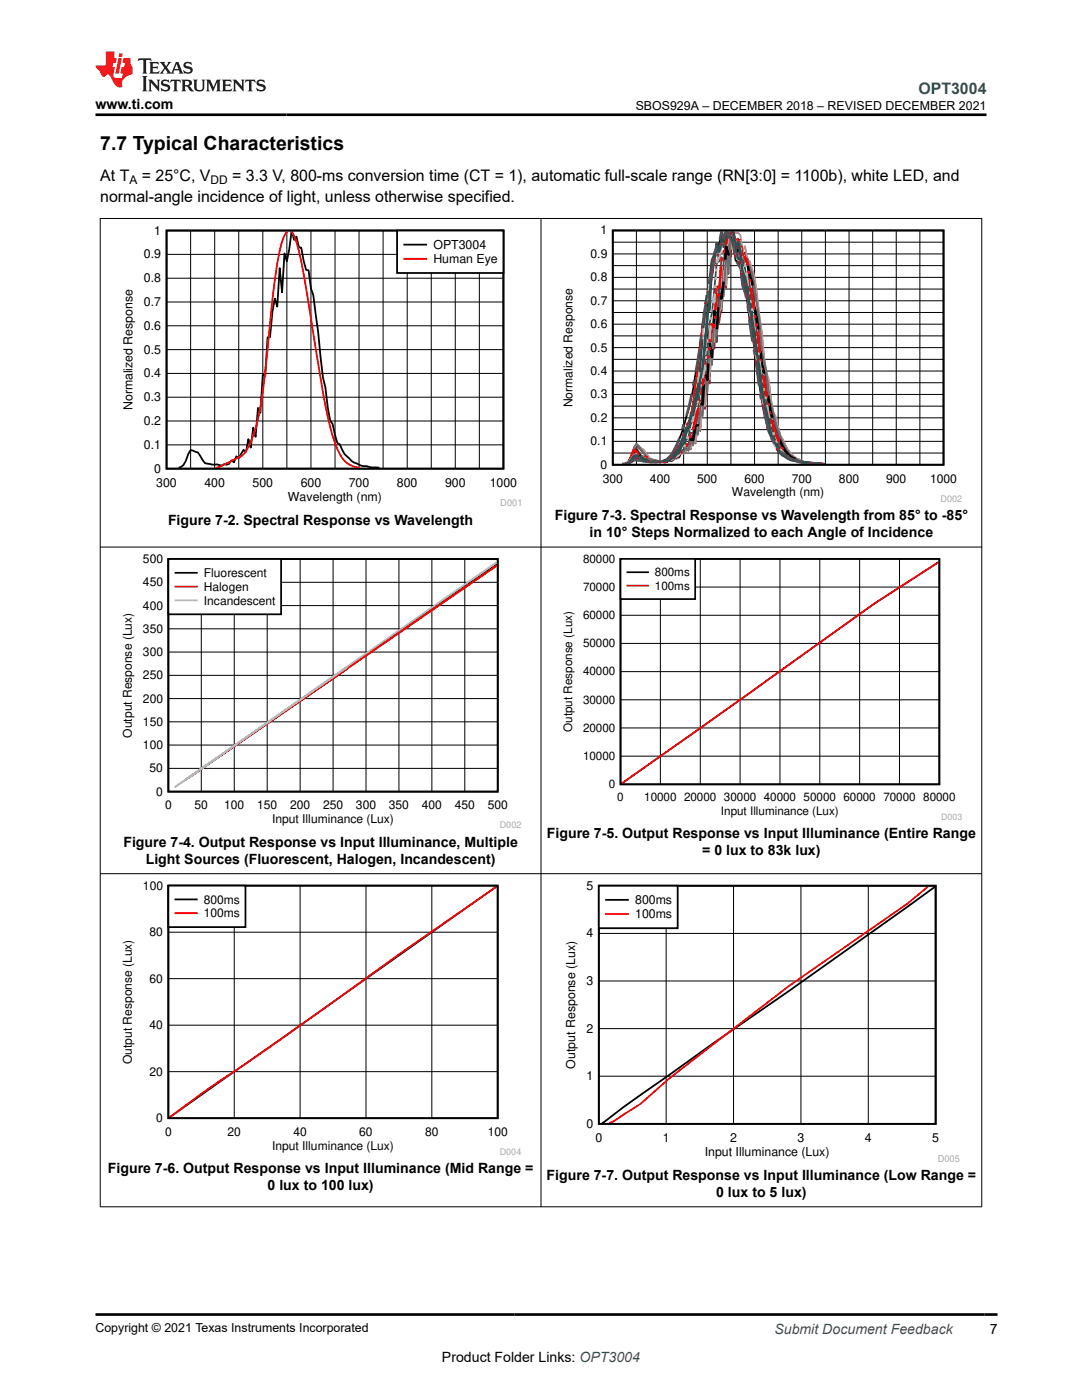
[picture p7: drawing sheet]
<svg xmlns="http://www.w3.org/2000/svg" width="216mm" height="279mm" viewBox="0 0 216 279" stroke-linecap="round" stroke-linejoin="round" font-family="sans-serif">
<defs><g id="words">
<text font-size="3.9" x="20" y="29.9">7.7 Typical Characteristics</text>
<text font-size="3.2" fill="#00f" x="183.3" y="18.7">OPT3004</text>
<g font-size="3.2">
<text x="20" y="40.3">normal-angle incidence of light, unless otherwise specified.</text>
<text x="20" y="36.1">At T</text>
<text x="28.3" y="36.1">= 25°C, V</text>
<text x="46.3" y="36.1">= 3.3 V, 800-ms conversion time (CT = 1), automatic full-scale range (RN[3:0] = 1100b), white LED, and</text>
</g>
<g font-size="2.8">
<text x="19" y="21.8">www.ti.com</text>
<text x="33.5" y="104.7">Figure 7-2. Spectral Response vs Wavelength</text>
<text x="110.7" y="103.8">Figure 7-3. Spectral Response vs Wavelength from 85° to -85°</text>
<text x="117.6" y="107.2">in 10° Steps Normalized to each Angle of Incidence</text>
<text x="109.1" y="167.3">Figure 7-5. Output Response vs Input Illuminance (Entire Range</text>
<text x="24.6" y="169">Figure 7-4. Output Response vs Input Illuminance, Multiple</text>
<text x="29.1" y="172.4">Light Sources (Fluorescent, Halogen, Incandescent)</text>
<text x="140.1" y="170.7">= 0 lux to 83k lux)</text>
<text x="21.5" y="234.2">Figure 7-6. Output Response vs Input Illuminance (Mid Range =</text>
<text x="53.4" y="237.5">0 lux to 100 lux)</text>
<text x="109.1" y="235.5">Figure 7-7. Output Response vs Input Illuminance (Low Range =</text>
<text x="142.9" y="238.8">0 lux to 5 lux)</text>
<text x="197.5" y="266.1">7</text>
<text x="88.2" y="271.7">Product Folder Links: OPT3004</text>
</g>
<text font-size="2.8" fill="#00f" x="154.5" y="266.2">Submit Document Feedback</text>
<g font-size="2.5">
<text x="126.9" y="21.9">SBOS929A – DECEMBER 2018 – REVISED DECEMBER 2021</text>
<text x="30.8" y="46.8">1</text>
<text x="28.7" y="51.6">0.9</text>
<text x="86.5" y="49.7">OPT3004</text>
<text x="86.5" y="52.5">Human Eye</text>
<text x="28.7" y="56.3">0.8</text>
<text x="28.7" y="65.8">0.6</text>
<text x="28.7" y="61.1">0.7</text>
<text x="28.7" y="70.6">0.5</text>
<text x="28.7" y="75.3">0.4</text>
<text x="26.4" y="81.9" transform="rotate(-90 26.4 81.9)">Normalized Response</text>
<text x="28.7" y="80.1">0.3</text>
<text x="28.7" y="89.6">0.1</text>
<text x="28.7" y="84.8">0.2</text>
<text x="30.8" y="94.3">0</text>
<text x="31.2" y="97.1">300</text>
<text x="40.8" y="97.1">400</text>
<text x="50.4" y="97.1">500</text>
<text x="57.5" y="100">Wavelength (nm)</text>
<text x="60" y="97.1">600</text>
<text x="69.6" y="97.1">700</text>
<text x="79.2" y="97.1">800</text>
<text x="88.8" y="97.1">900</text>
<text x="97.7" y="97.1">1000</text>
<text x="117" y="177.6">5</text>
<text x="126.7" y="180.5">800ms</text>
<text x="126.7" y="183.3">100ms</text>
<text x="117" y="187.1">4</text>
<text x="117" y="196.6">3</text>
<text x="117" y="206.1">2</text>
<text x="114.7" y="213.3" transform="rotate(-90 114.7 213.3)">Output Response (Lux)</text>
<text x="117" y="215.6">1</text>
<text x="117" y="225.1">0</text>
<text x="118.8" y="227.9">0</text>
<text x="132.2" y="227.9">1</text>
<text x="145.7" y="227.9">2</text>
<text x="159.1" y="227.9">3</text>
<text x="172.6" y="227.9">4</text>
<text x="186" y="227.9">5</text>
<text x="140.6" y="230.7">Input Illuminance (Lux)</text>
<text x="19" y="265.9">Copyright © 2021 Texas Instruments Incorporated</text>
</g>
<g font-size="2.4">
<text x="25.8" y="36.7">A</text>
<text x="42" y="36.7">DD</text>
<text x="119.9" y="46.8">1</text>
<text x="117.8" y="51.5">0.9</text>
<text x="117.8" y="56.2">0.8</text>
<text x="117.8" y="65.5">0.6</text>
<text x="117.8" y="60.8">0.7</text>
<text x="117.8" y="70.2">0.5</text>
<text x="117.8" y="74.8">0.4</text>
<text x="114.2" y="81.3" transform="rotate(-90 114.2 81.3)">Normalized Response</text>
<text x="117.8" y="79.5">0.3</text>
<text x="117.8" y="88.9">0.1</text>
<text x="117.8" y="84.2">0.2</text>
<text x="119.9" y="93.5">0</text>
<text x="120.3" y="96.3">300</text>
<text x="129.7" y="96.3">400</text>
<text x="139.1" y="96.3">500</text>
<text x="146" y="99.1">Wavelength (nm)</text>
<text x="148.5" y="96.3">600</text>
<text x="158" y="96.3">700</text>
<text x="167.4" y="96.3">800</text>
<text x="176.8" y="96.3">900</text>
<text x="185.6" y="96.3">1000</text>
<text x="28.5" y="112.4">500</text>
<text x="28.5" y="117">450</text>
<text x="40.7" y="115.2">Fluorescent</text>
<text x="40.7" y="117.9">Halogen</text>
<text x="28.5" y="121.6">400</text>
<text x="40.7" y="120.7">Incandescent</text>
<text x="28.5" y="130.9">300</text>
<text x="28.5" y="126.3">350</text>
<text x="28.5" y="135.6">250</text>
<text x="28.5" y="140.2">200</text>
<text x="26.3" y="147.2" transform="rotate(-90 26.3 147.2)">Output Response (Lux)</text>
<text x="28.5" y="149.5">100</text>
<text x="28.5" y="144.8">150</text>
<text x="29.9" y="154.1">50</text>
<text x="31.2" y="158.8">0</text>
<text x="32.9" y="161.5">0</text>
<text x="38.8" y="161.5">50</text>
<text x="44.7" y="161.5">100</text>
<text x="51.3" y="161.5">150</text>
<text x="57.9" y="161.5">200</text>
<text x="64.5" y="161.5">250</text>
<text x="71" y="161.5">300</text>
<text x="77.6" y="161.5">350</text>
<text x="84.2" y="161.5">400</text>
<text x="90.7" y="161.5">450</text>
<text x="97.3" y="161.5">500</text>
<text x="54.3" y="164.3">Input Illuminance (Lux)</text>
<text x="28.5" y="177.5">100</text>
<text x="40.7" y="180.3">800ms</text>
<text x="40.7" y="183.1">100ms</text>
<text x="29.9" y="186.8">80</text>
<text x="29.9" y="196.1">60</text>
<text x="29.9" y="205.4">40</text>
<text x="26.3" y="212.4" transform="rotate(-90 26.3 212.4)">Output Response (Lux)</text>
<text x="29.9" y="214.7">20</text>
<text x="31.2" y="224">0</text>
<text x="32.9" y="226.7">0</text>
<text x="45.4" y="226.7">20</text>
<text x="58.5" y="226.7">40</text>
<text x="71.7" y="226.7">60</text>
<text x="84.8" y="226.7">80</text>
<text x="97.3" y="226.7">100</text>
<text x="54.3" y="229.4">Input Illuminance (Lux)</text>
</g>
<g font-size="2.3">
<text x="116.3" y="112.3">80000</text>
<text x="116.3" y="117.9">70000</text>
<text x="130.7" y="115">800ms</text>
<text x="130.7" y="117.7">100ms</text>
<text x="116.3" y="123.6">60000</text>
<text x="116.3" y="129.2">50000</text>
<text x="116.3" y="134.8">40000</text>
<text x="116.3" y="140.4">30000</text>
<text x="114.2" y="146.1" transform="rotate(-90 114.2 146.1)">Output Response (Lux)</text>
<text x="116.3" y="146">20000</text>
<text x="116.3" y="151.7">10000</text>
<text x="121.5" y="157.3">0</text>
<text x="123.2" y="160">0</text>
<text x="128.6" y="160">10000</text>
<text x="136.5" y="160">20000</text>
<text x="144.5" y="160">30000</text>
<text x="152.4" y="160">40000</text>
<text x="160.4" y="160">50000</text>
<text x="168.3" y="160">60000</text>
<text x="176.3" y="160">70000 80000</text>
<text x="143.9" y="162.6">Input Illuminance (Lux)</text>
</g>
<g font-size="1.8" fill="#a8a8a8">
<text x="99.8" y="101">D001</text>
<text x="187.7" y="100.1">D002</text>
<text x="99.7" y="165.3">D002</text>
<text x="187.8" y="163.6">D003</text>
<text x="99.7" y="230.5">D004</text>
<text x="187.1" y="231.8">D005</text>
</g>
</g></defs>
<path d="M33.2 46h67.3v47.5h-67.3zM58.2 46.2l-.5 3.5-.5 2.5-.4-1.6-.5 7.7-.5-4.8-.5 7.7-.5-1.6-.4 2.6-.5 5.1h-.5l-.5 7.8-.5-.4-.4 7.7-.5-1-.5 5.8-.5-1.8-.5 3.9-.4-1.6-.5 2.5-.5-.4-1 1.7-.4-.4-.5 1.2-.5-.4-.5 .7-.5 .1-.4-.1-.5 .3-3.4-.5-1.4-2.1-1.5-.5-1.4 3-.9 .5M58.2 46.2l.5 1.7 .5-.7 .4 2.2h.5l1 4.5h.5l.4 3.7 .5 1.3 1 7.3 .9 9.1 .5 2 .5 4 .5 2.7 .5 .6 .9 3.8 .5 .3a7.5 7.5 0 0 0 2.9 3.6l.5 .2a2.64 2.64 0 0 0 1.9 .5l.9 .3h1.7" fill="none" stroke="#000" stroke-width=".36"/>
<g fill="none" stroke="#000" stroke-width=".2">
<path d="M33.2 55.5h67.3M33.2 50.8h67.3M38 46v47.5M42.8 46v47.5M47.6 46v47.5M52.4 46v47.5M57.2 46v47.5M62 46v47.5M66.8 46v47.5M71.6 46v47.5M76.4 46v47.5M81.3 46v47.5"/>
<path d="M86.1 46v47.5M90.8 46v47.5M95.6 46v47.5M33.2 79.3h67.3M33.2 74.5h67.3M33.2 69.8h67.3M33.2 65h67.3M33.2 60.3h67.3M33.2 88.8h67.3M33.2 84h67.3"/>
</g>
<path d="M57.4 46.2l-.6 .8a33.4 33.4 0 0 0-2 8.7l-.9 8.9a182.7 182.7 0 0 1-2.4 19 18 18 0 0 1-2.9 7.1l-.5 .4-3.8 1.9-1.2 .3M58.1 46.2l.1 .1a16 16 0 0 1 1.9 5.9l1.9 11.4a331.6 331.6 0 0 0 3.9 21.6 15.9 15.9 0 0 0 2.9 6.8l1.4 1 1.6 .3" fill="none" stroke="#f00" stroke-width=".36"/>
<path d="M79.2 46h21.2v8.5h-21.2z" fill-rule="evenodd" fill="#fff"/>
<path d="M79.2 46h21.3v8.5h-21.3zM80.7 48.8h4.3" fill="none" stroke="#000" stroke-width=".36"/>
<path d="M80.7 51.6h4.3" fill="none" stroke="#f00" stroke-width=".36"/>
<path d="M111.9 45h80.1v55.2h-80.1z" fill-rule="evenodd" fill="#fff"/>
<path d="M122.3 46h66v46.8h-66zM144.8 46.2l-.4 1.3-.4-.5-1 3.2-.5 .6-.4 4.2-1.9 10.3-1 7.1-.4 2.2a59.4 59.4 0 0 1-3.3 13.2l-.5 1.1a5.2 5.2 0 0 1-2.4 2.9l-.4 .2a26.4 26.4 0 0 1-5.7-.1 2.65 2.65 0 0 1-1.8 .7M145 46.2l.4 1.1 .4 .5 .5 1 .5 3.2 .5 .2 .4 1.3 .5 3.4 .5 1 .4 2.5 1.5 9.2a76.2 76.2 0 0 0 3.3 17.3 8.2 8.2 0 0 0 7 5.4l3.6 .3" fill="none" stroke="#000" stroke-width=".35"/>
<g fill="none" stroke="#000" stroke-width=".2">
<path d="M122.3 57.7h66M122.3 55.4h66M122.3 53h66M122.3 50.7h66M122.3 48.3h66M127 46v46.8M131.7 46v46.8M136.4 46v46.8M141.1 46v46.8M145.8 46v46.8M150.6 46v46.8M155.3 46v46.8"/>
<path d="M160 46v46.8M164.7 46v46.8M169.4 46v46.8M174.1 46v46.8M178.8 46v46.8M183.6 46v46.8M122.3 78.7h66M122.3 76.4h66M122.3 74h66M122.3 71.7h66M122.3 69.4h66M122.3 67h66"/>
<path d="M122.3 64.7h66M122.3 62.4h66M122.3 60h66M122.3 90.4h66M122.3 88.1h66M122.3 85.7h66M122.3 83.4h66M122.3 81.1h66"/>
</g>
<path d="M145.8 46.2l-.4 1.3-.5-.4-.5 .5-.9 2.8-.5 2.3-.5-.5-.9 5.6-.5 1.1a164.1 164.1 0 0 0-1.9 15l-1.4 9.2-.4 1.2a16.8 16.8 0 0 1-3.8 7.3 6.5 6.5 0 0 1-4.3 .5h-.4l-1-.4-1.4-.2-.9 .9-.5 .2M145.9 46.2l.9 4.8 .5-1 .9 6 .5 .6 .4 3.2a146.9 146.9 0 0 1 1.9 13.5l.5 1.9 .9 7.3 1.5 4.6a4.7 4.7 0 0 0 1.8 2.9 4.6 4.6 0 0 0 2.4 1.6 21.6 21.6 0 0 0 6.3 1" fill="none" stroke="#f00" stroke-width=".35"/>
<path d="M145.8 46.2l-.4 .7-.5 .3-.5 1.7-.4 .6-.5 2-.5-1a37.1 37.1 0 0 0-1.9 9.1l-.4 2.6-1.5 15.3-.4 2a18 18 0 0 1-1.9 6.5 12.5 12.5 0 0 1-2.4 4.9 3.6 3.6 0 0 1-3.3 1.2h-2.3l-.5-.3-1.4-.5h-.5l-.9 1.1-.5 .2M145.9 46.2l.4 .9 .5 3.7 .5 .3 .4 .9 .5 4.1 .5 .5 .4 1.7 .5 4.6 1 4.9 .4 4.9 1.4 8.7 .5 2.7 1 2.7a4 4 0 0 0 1.8 3.4 4.1 4.1 0 0 0 2.9 1.6l1.9 .5 3.8 .3" fill="none" stroke="#b8b8b8" stroke-width=".35"/>
<path d="M145.7 46.2l-.8 1.1-.5 2.1-.4-1.2-.5 2.5-.5-.8-.5 1.3-.4 2.9-.5 4.5-.5 6.4-.4 2.1-.5 6.4-.5 2.2a44.6 44.6 0 0 1-1.9 8.3l-.4 1a13.1 13.1 0 0 1-2.4 5.8 3.2 3.2 0 0 1-2.8 1.2l-1 .2-.5-.1a2.04 2.04 0 0 1-1.8-.2l-.5-.2-.9-.7-.5-.1-.5 .4a2.17 2.17 0 0 1-1.6 1.3M145.9 46.2l.4 1.3 .5 .9 .5 .1 .9 5.5 .5 1.1 .4 3.4 1 4.7 1.4 9.8 .5 4.6 .9 4 1 5.1 .4 .7 .5 1.3a3 3 0 0 0 1.9 2.3 2.3 2.3 0 0 0 1.9 .9l.9 .3 4.9 .4" fill="none" stroke="#295c75" stroke-width=".35"/>
<path d="M144.9 46.2l-.5 1.8-.4-.5-.5 4.7-.5 .2-.9 10-.5 2.1-.5 6.3-.4 .4-.5 5.6-.5-.8-.5 4.3-.4 .4-.5 3.3-.5 .6-.4 2.7-.5 .5-.5 2-.5 .1-.4 1-.5 .1-.5 .5h-.4l-.5 .4h-1a3.5 3.5 0 0 1-4.2-.8l-1.9-.2-.9 1.3-.8 .4M145.1 46.2l.7 .7 .5-.3 .5 2.3 .5-.7 .4 .7 .5 2.9a109.2 109.2 0 0 1 2.4 13.9l1.4 10 1.4 7.3 1.4 5.2 .9 1.4a2.64 2.64 0 0 0 1.9 1.9 5.8 5.8 0 0 0 2.9 .8l3.7 .3" fill="none" stroke="#286b48" stroke-width=".35"/>
<path d="M145.8 46.2l-.4 1.4-.5-1-.5 5.6-.4-.9-.5 6.9-.5 1.4-.5 2.6-.4 7-.5-2.2-.5 7.3-.4-2.8-.5 7.1-.5-1.9-.5 6.2-.4-.8-.5 4.4-.5-.2-.4 2.4h-.5l-.5 1.6-.5-.2-.4 1-.5-.2-.5 .5-.9 .3-.5 .4h-.5a3.8 3.8 0 0 1-3.3-.6l-.4-.2a1.97 1.97 0 0 1-1.9-1.2l-.5 .1-.9 1.9-.8 .5M145.9 46.2l.4 1 .5 2.5 .5-2.1 .4 1.3 .5 2.4 .9 1.5 .5 4.2 1 5.1a155.5 155.5 0 0 0 3.7 23.3 14.4 14.4 0 0 0 2.4 4.9l.5 .7a6.2 6.2 0 0 0 3.7 1.4l3.3 .2" fill="none" stroke="#9d3939" stroke-width=".35"/>
<path d="M145.8 46.2l-.9 4.6-.5 .8-.4 9-.5-3.5-.5 8-.5-1.3-.4 4.6-.5 2.8-.5 1-.4 3.9-.5 1.4-.5 4.5-.5 .9-.4 3-.5 .6-.5 1.8-.4 .5-1 1.4-.5 .1-.4 .6-.5-.2-.5 .9-.9 .2-.5 .4-.5-.1a4.6 4.6 0 0 1-3.3-.7l-1.4-.5-.9-1.5-.5 .2-.9 2.4-.5 .5-.3 .1M145.9 46.2l.4 1.9 1 1.2 .4-.8 .5 3.7 .5-.8 .4 .5 1 4.5 .5 4.5 .4 2 1 9.5 .4 1.2 .5 2.7a46.5 46.5 0 0 0 3.3 12.8l.5 .8a6.3 6.3 0 0 0 5.2 2.6l1.9 .1" fill="none" stroke="#68275f" stroke-width=".35"/>
<path d="M145.8 46.2l-.4 7.6-.5-1.2-.9 9.5-.5-2.9-.5 9.1-.5-6.3-.4 10.8-.5-4.5-.5 9.8-.4-2.8-.5 7.4-.5-.6-.5 4.4-.4-.6-.5 2.8-.5-.8-.4 2.1-.5-.9-.5 1.5-.5-.6-.4 1-.5 .4-.5-.1-.4 .7h-1l-.5 .2-1.9-.3a2.91 2.91 0 0 1-2.3-1.6l-1.4-1.4-.5 .7-.9 2.5-.8 .5M145.9 46.2l.4 2.9 .5-.3 .5 .1 .4-.5 .5 3.6 .5 .3 .4-.8 .5 3 .5 .5 .5 3.6 .4 1.8 .5 3.9 .5 6.5 .4 .7 1 7.3 .5 1.7a25.2 25.2 0 0 0 3.7 10.3 9.5 9.5 0 0 0 6.2 1.8h.7" fill="none" stroke="#6b5028" stroke-width=".35"/>
<path d="M146.3 46.2l-.5 5-.4-4-.5 10.3-.5-2.1-.4 5.9-.5 3.1-.5-1.7-.5 6.9-.4-3.4-.5 10.3-.5-3.3-.4 8.4-.5-1.5-.5 5.9-.5-1.3-.4 3.8-.5-1.3-.5 2.5-.4-.8-.5 1.1-.5 .5-.5-.2-.4 1.1-.5-.5-.5 .8-.4 .2-.5-.1-.5 .3-1.9-.1-1.4-.4-1.4-1.7-1.4-1-1.4 3.2-.9 .5M146.4 46.2l.4 1.7 .5-.2 .4 .8 .5 2.6 .5-.8 .4 2.3 .5 .5 1 2.7 1.4 10.5 .4 5.5 .5 2.8 .5 1.4 .5 4.2 .4 2.4 .5 .8 .9 3.7 .5 .7a6.3 6.3 0 0 0 3.3 3.9l1 .5 1.8 .3 1.7 .1" fill="none" stroke="#83461f" stroke-width=".35"/>
<path d="M146.3 46.2l-.5 3.5-.4-3.5-.5 10.7-.5-2.9-.4 7.5-1 1.4-.5 5.3-.4-1.7-.5 9.2-.5-2.4-.4 7.8-.5-.9-.5 5.6-.5-1.1-.4 3.7-.5-1.1-.5 2.2-.4-.5-1 1.6-.5-.5-.4 1.3-.5-.5-.5 .7-.4 .4-.5-.2-.5 .3h-.5l-2.8-.4-1.4-2-1.4-1.1-1.4 3.4-.9 .6M146.5 46.2l.3 .4 .5-.2 .4 .5 .5 3.2 .5-1 .4 2.6 .5 .5 1 3 1.4 10.8 .4 5 .5 3.2 .5 1.5 .5 4.1 .4 2.5 .5 .8 .9 3.9 .5 .7a6.3 6.3 0 0 0 4.3 4.5l1.8 .3 1.8 .1" fill="none" stroke="#b1ae67" stroke-width=".35"/>
<path d="M145.8 46.2l-.4 8.5-.5-4.8-.5 9.2-.4-.1-.5 2.4-.5 5.5-.5-3.8-.4 9.6-.5-4.6-.5 10.2-.4-3.3-.5 8.1-.5-1.3-.5 5-.4-1.4-.5 3.5-.5-1.1-.4 2.1-.5-.6-.5 1h-.5l-.4 .3-.5 1-.5-.3-.4 .5-.5 .3-.5-.2-.5 .3-2.3-.4a1.99 1.99 0 0 1-1.9-1.4l-1.4-1.9-.5 .7-.9 2.7-.5 .5-.4 .2M145.9 46.2l.4 2.4 .5 .5 .5-.7 .4 .3 .5 2.6 .5 1 .4-.8 .5 2.1 .5 1 1.4 8.8 .5 6.9 .9 3.7 .5 4.9 1.4 5.8 .5 1.2a11.1 11.1 0 0 0 2.8 5.2 10.4 10.4 0 0 0 6.1 1.5" fill="none" stroke="#6c6c6c" stroke-width=".35"/>
<g fill="none" stroke="#000" stroke-width=".5">
<path d="M144.4 56.2l-.4 3.4-.3-1M145.4 50.6v.2l-.5-1.6-.2 2.6M145.8 46.2h.1M145.9 46.2l.4 2.7 .5 .2 .4 1.2M149 52.7l1.1 3.6v.7M140.4 76.7l-.2 4.1-.4-.3M141.3 72.6l-.2 3.2-.2-1.1M141.6 68.4l.5 2.8v-1.5M142.7 63.3l-.2-1.2-.1 3.2M143.3 61.3l-.2 4.4M150.6 61.4l.8 4.4M151.8 70.2l.2 2.1 .5 2.2"/>
<path d="M153.3 78.9l.6 3.6 .2 .8M127.8 91l-.8-1h-.5l-.9 2-.5 .5-.3 .1M135.9 90.1l-.4 1-.5-.2-.9 1-.5-.2-.5 .4-.5 .1-.4-.1M139.3 84.7l-.1 .2-.4 .1-.5 2.8-.5-.3-.1 .4M155.6 87.7l.1 .5a6.5 6.5 0 0 0 2.4 3.2l.6 .3M163.1 92.5l.7 .1"/>
</g>
<g fill="none" stroke="#f00" stroke-width=".5">
<path d="M143 57.5l-.3 4.4M143.1 57l.1 .6M143.4 58.7l.1 .3v-.3M143.9 53.2l-.3 4.4M144 51.5l-.1 .6M144.5 49.9l-.2 .5M145.3 46.2l-.5 2.6M145.5 46.2l.3 .8 .5-.7 .4 2.9M147 49.1l-.1 .6M147.7 48h-.5M147.9 49.1l.3 2.2h.5l.5 1.7M149.4 54.1v.6"/>
<path d="M149.6 55.7l.1 .6M149.8 57.4l.6 4.4M139.5 79.7v.6M139.9 78.1l-.2 .5M140.9 72.6l-.2 .7-.5 3.7M141.4 71l-.2 .5M141.6 69.3v.6M142.4 65.5l-.3-.9-.4 3.6M142.6 64.7v.5M142.7 63v.6M150.6 62.9l.1 .5M150.9 64.5l.1 .6"/>
<path d="M151.1 66.2l.4 4.4M151.7 71.7l.1 .5M151.9 73.3l.1 .6M152.2 75l.8 4.4M127.5 91l-.5-.9-.5-.3-.9 2.2-.5 .5-.4 .1M128.6 91.1l.6 .3M130.3 92l.5 .1M136 90.2l-1 1-.5-.2-.4 .7h-.5l-1 .5h-.7M137.2 88.5l-.3 .6M137.8 86.9l-.2 .5M139.3 81.4l-1 4.4M153.3 80.5l.1 .5"/>
<path d="M153.6 82.1l.1 .6M154 83.8a17.8 17.8 0 0 0 1.4 4.4M155.9 89.3l.3 .5M157.2 90.9l.4 .6M158.7 91.8a3.5 3.5 0 0 0 2.2 .5l2.2 .2M164.2 92.6h.1"/>
</g>
<g fill="none" stroke="#b8b8b8" stroke-width=".5">
<path d="M142 60v.5M142.6 58.6l-.1 1.7-.3-1M142.7 56.9v.6M142.8 55.3v.5M142.9 53.6v.6M143.7 49.8l-.2 1.4-.5 1.3M144 48.1l-.1 .6M144.5 46.6l-.2 .4M145.6 46.2a5.5 5.5 0 0 1 1.3 2.6M147.7 49.4l.1 .6M148 51.1l.1 .5M148.7 52.7v.6"/>
<path d="M148.9 54.4l.3 2.7M149.4 58.2l.1 .6M149.7 59.9l.1 .5M139.3 79.9l-.2 .6M139.5 78.3l-.1 .5M139.8 76.6l-.1 .6M140.7 72.8v.8l-.6 1.9M140.9 71.1l-.1 .6M141 69.5l-.1 .5M141.2 68l-.1-.1v.5M141.8 64.9l-.2 2.8M141.8 63.3v.5"/>
<path d="M141.9 61.6v.6M150 61.5l.1 .6M150.2 63.2l.3 2.7M150.7 67l.1 .6M151 68.7l.1 .5M151.3 70.3l.1 .6M151.6 72l.3 2.7M152 75.8l.1 .6M152.3 77.5l.1 .5M152.7 79.1l.1 .6M127.2 90.7l-.7 .1-.9 1.3-.9 .5M128.3 91.2l.5 .3"/>
<path d="M129.9 92.1l.5 .2M132.1 92.1l-.6 .2M135.7 90.3l-.2 .5-1.4 .9-.5-.1-.4 .3M136.7 88.7l-.2 .6M137.4 87.1l-.3 .5M137.8 85.4l-.2 .6M138.7 81.6l-.6 2.7M153 80.8l.5 2.7M153.7 84.6l.1 .6M154.3 86.3l.2 .5M154.8 87.9l.2 .6M155.6 89.6l.6 .7a2.24 2.24 0 0 0 1.7 1.4"/>
<path d="M159 92.2h.6M160.7 92.4h.5M162.3 92.5h.6M164 92.6h.2"/>
</g>
<path d="M145.7 46.2l-.8 1.3-.5 .5-.4 .1-.5 2.1-.5-1.7-.5 3.5-.4 .5-.5 9.2-.5 .9-.4 6.9-1.5 9.9-.4 .7-.5 2.7h-.5l-.4 3-.5 .6-.5 2-.5 .7-.4 1.3-.5 .2-.5 .8-.4 .1-.5 .3-1.4 .3-.5-.1-1 .3-.4-.2-.5 .1h-.5l-.9-.8h-.5l-.9-.5h-.5l-.9 1.4-.8 .3M146 46.2l.3 .4 .5 2.6 .5-.8 .4 1.7 .5 4.7 .5 .4 .4 2.4 .5 4.3 .5 1.8 1.4 9.4a61.8 61.8 0 0 0 1.9 11.1 8.3 8.3 0 0 0 1.9 5.2l.4 1.1 .5 .4 .5 .2a3.4 3.4 0 0 0 2.3 1l.5 .1 4.3 .4" fill="none" stroke="#295c75" stroke-width=".5"/>
<g fill="none" stroke="#286b48" stroke-width=".5">
<path d="M141 58.9l-.7 6.6M142.9 50.1l-.8 1.8-.7 4.8M145.1 46.2l-.2 .1-.6 2.3M146 46.2l.3 .3 .5 3.2 .5 1.9h.4l.1 .7M148.1 54.5l1 3.8 .4 2.8M139.3 76.5l-1 5.5-.5 1.1M140.1 67.7l-.5 6.6M149.8 63.3l1 6.6M151 72.1l1 6.6M131.4 92.2h-1.6l-1.4-.2a1.32 1.32 0 0 0-1.1-.8 1.32 1.32 0 0 0-1.3 .6l-.4 .5-.7 .3M137 85.3l-1.5 4.2-1 1.5-.9 .7M152.5 80.9l.4 3.3 .5 1.9 .6 1.4"/>
<path d="M155 89.7l1.2 1.1a4.9 4.9 0 0 0 2.8 1.2l2.5 .4M163.7 92.6h.5"/>
</g>
<g fill="none" stroke="#9d3939" stroke-width=".5">
<path d="M141.3 58l-.1 .5M141.6 55.8l-.1 .5M142.3 53.7l-.1 .5M142.5 51.5l-.1 .5M143.3 50.7l-.1 .5M143.9 48.5l-.2 .5M144.8 46.3l-.1 .5M145 46.2l.1 .5M145.8 46.5l.2 .4M146.4 48.6l.1 .5M146.7 50.8l.1 .5M147.7 52.1l.1 .6"/>
<path d="M148 54.3v.6M148.2 56.5l.5 .6M149 58.7l.1 .6M138.3 80l-.1 .5M138.6 77.8v.5M138.9 75.6v.5M139.2 73.4l-.1 .5M139.5 71.2l-.1 .5M139.8 69l-.1 .5M140 66.8l-.1 .5M140.2 64.6v.5M140.5 62.4l-.1 .5"/>
<path d="M140.8 60.2l-.1 .5M149.3 60.9l.1 .6M149.5 63.1l.1 .6M149.9 65.3l.1 .6M150.3 67.5v.6M150.6 69.7v.6M150.8 71.9l.1 .6M151.1 74.1l.1 .6M151.5 76.3l.1 .6M151.8 78.5l.1 .6M125.4 92.4l-.5 .2M127.1 91.5l.5 .1"/>
<path d="M129.2 92.1l.6 .1M132 92.1l-.6 .1M134.1 91l-.5 .5M135.5 88.8l-.3 .5M136.4 86.6l-.2 .5M137.2 84.4l-.1 .5M137.9 82.2l-.1 .5M152.2 80.7l.1 .6M152.6 82.9l.1 .6M153.1 85.1l.2 .6M153.9 87.3l.2 .5M154.9 89.5l.5 .4"/>
<path d="M157.1 91.2l.5 .3M159.3 92l.5 .2M161.5 92.4h.5M163.7 92.5l.5 .1"/>
</g>
<g fill="none" stroke="#68275f" stroke-width=".5">
<path d="M141.3 58.3l-.2 1.1M142.3 52.2l-.8 4.4M142.9 49.5l-.4 1.1M144.9 46.2l-.5 1.4-.4-1.4-.4 1.6M145 46.2l1.3 2.3 .3 2.1M147 52.2l.6 1.1M147.9 55l.3 2.1 .7 2.3M138 78.6l-1 4.4M138.5 75.9l-.2 1.1M139.5 69.8l-.7 4.4M139.9 67.1l-.1 1.1M140.8 61l-.7 4.4"/>
<path d="M149.2 61l.1 1.1M149.5 63.8l.6 4.3M150.4 69.8l.2 1.1M150.9 72.5l.6 4.4M151.7 78.6l.2 1.1M128.5 92.1l-1-.3a1.63 1.63 0 0 0-1.9 .6l-1.4 .2M131.3 92.2h-1.1M135.6 87.4l-.1 .3a9.9 9.9 0 0 1-2.4 3.9l-.2 .1M136.4 84.7l-.3 1.1M152.3 81.3l1 4.4M153.9 87.4l.7 1.1M155.7 90.1a9 9 0 0 0 3.8 2l.6 .1"/>
<path d="M161.8 92.4l1.1 .1"/>
</g>
<path d="M24 110.6h80v54.8h-80z" fill-rule="evenodd" fill="#fff"/>
<path d="M33.6 111.6h65.7v46.4h-65.7zM99.1 112.6l-62.2 43.1 32.4-22.2-24 16.4" fill="none" stroke="#000" stroke-width=".35"/>
<g fill="none" stroke="#000" stroke-width=".2">
<path d="M33.6 116.2h65.7M40.2 111.6v46.4M46.7 111.6v46.4M53.3 111.6v46.4M59.9 111.6v46.4M66.5 111.6v46.4M73 111.6v46.4M79.6 111.6v46.4M86.2 111.6v46.4M92.7 111.6v46.4M33.6 139.4h65.7M33.6 134.8h65.7"/>
<path d="M33.6 130.1h65.7M33.6 125.5h65.7M33.6 120.9h65.7M33.6 153.3h65.7M33.6 148.7h65.7M33.6 144.1h65.7"/>
</g>
<path d="M99.1 112.9l-55.4 38.1 20-13.9M99.1 112.9l-61.9 42.6 2.7-1.8" fill="none" stroke="#f00" stroke-width=".35"/>
<path d="M99.1 112.2l-64.2 44.9 10.7-7.4" fill="none" stroke="#b8b8b8" stroke-width=".35"/>
<path d="M33.6 111.6h22.5v11h-22.5z" fill-rule="evenodd" fill="#fff"/>
<path d="M33.6 111.6h22.5v11h-22.5zM35 114.3h4.3" fill="none" stroke="#000" stroke-width=".35"/>
<path d="M35 117.1h4.3" fill="none" stroke="#f00" stroke-width=".35"/>
<path d="M35 119.8h4.3" fill="none" stroke="#b8b8b8" stroke-width=".35"/>
<path d="M111.9 110.6h80.1v53.1h-80.1z" fill-rule="evenodd" fill="#fff"/>
<path d="M123.8 111.5h63.6v45h-63.6zM187.2 112.2l-12.7 8.2-50.4 36" fill="none" stroke="#000" stroke-width=".34"/>
<g fill="none" stroke="#000" stroke-width=".2">
<path d="M123.8 117.2h63.6M131.8 111.5v45M139.7 111.5v45M147.7 111.5v45M155.6 111.5v45M163.6 111.5v45M171.5 111.5v45M179.5 111.5v45M123.8 139.7h63.6M123.8 134h63.6M123.8 128.4h63.6M123.8 122.8h63.6"/>
<path d="M123.8 150.9h63.6M123.8 145.3h63.6"/>
</g>
<path d="M187.2 112.2l-12.7 8.2-25.7 18.5-24.7 17.5" fill="none" stroke="#f00" stroke-width=".34"/>
<path d="M123.8 111.5h14.9v8h-14.9z" fill-rule="evenodd" fill="#fff"/>
<path d="M123.8 111.5h14.9v8.1h-14.9zM125.2 114.2h4.1" fill="none" stroke="#000" stroke-width=".34"/>
<path d="M125.2 116.9h4.1" fill="none" stroke="#f00" stroke-width=".34"/>
<path d="M24 175.8h80v54.7h-80z" fill-rule="evenodd" fill="#fff"/>
<path d="M33.6 176.7h65.7v46.5h-65.7zM99.1 176.9l-65.2 46.1" fill="none" stroke="#000" stroke-width=".35"/>
<path d="M46.7 176.7v46.5M59.9 176.7v46.5M73 176.7v46.5M86.2 176.7v46.5M33.6 195.3h65.7M33.6 186h65.7M33.6 213.9h65.7M33.6 204.6h65.7" fill="none" stroke="#000" stroke-width=".2"/>
<path d="M99.1 176.9l-19 13.2a1014.6 1014.6 0 0 1-39.8 28.1l-6.5 4.8" fill="none" stroke="#f00" stroke-width=".35"/>
<path d="M33.6 176.7h15.4v8.3h-15.4z" fill-rule="evenodd" fill="#fff"/>
<path d="M33.6 176.7h15.4v8.3h-15.4zM35 179.5h4.3" fill="none" stroke="#000" stroke-width=".35"/>
<path d="M35 182.2h4.3" fill="none" stroke="#f00" stroke-width=".35"/>
<path d="M112.4 175.8h79.1v56h-79.1z" fill-rule="evenodd" fill="#fff"/>
<path d="M119.5 176.8h67.2v47.5h-67.2zM186.5 177l-29.1 20.8-14.8 10.2-9.2 6.6a183.9 183.9 0 0 0-13 9.4l-.3 .1" fill="none" stroke="#000" stroke-width=".36"/>
<path d="M132.9 176.8v47.5M146.4 176.8v47.5M159.8 176.8v47.5M173.3 176.8v47.5M119.5 195.8h67.2M119.5 186.3h67.2M119.5 214.8h67.2M119.5 205.3h67.2" fill="none" stroke="#000" stroke-width=".2"/>
<path d="M185.2 176.9l-4.1 3.5-23.7 16.4-24 18.5-5.6 5-5.4 3.5-.8 .3" fill="none" stroke="#f00" stroke-width=".36"/>
<path d="M119.5 176.8h15.7v8.4h-15.7z" fill-rule="evenodd" fill="#fff"/>
<path d="M119.5 176.8h15.7v8.4h-15.7zM120.9 179.6h4.4" fill="none" stroke="#000" stroke-width=".36"/>
<path d="M120.9 182.4h4.4" fill="none" stroke="#f00" stroke-width=".36"/>
<path d="M19.9 43.6h176.1M20 43.5v197.4M107.9 43.5v197.4M195.9 43.5v197.4M19.9 109.2h176.1M19.9 174.4h176.1M19.9 240.8h176.1" fill="none" stroke="#000" stroke-width=".2"/>
<path d="M27.7 11.6l-.2 .6 .5-.2h.6v.1v2.2l-.2 .4h1l-.2-.4v-2.2v-.1h.5l.5 .2-.1-.6zM29.8 12.4l.2 .3v1.6l-.2 .4h1.9l.1-.6a1.08 1.08 0 0 1-1.3 .2v-.7h.6l.4 .2v-.7l-.4 .2h-.6v-.5l.2-.2a1 1 0 0 1 1 .3l-.1-.5zM31.8 12.4l1 1.1-1 1.2h.9l-.2-.2 .4-.8 .5 .8-.2 .2h1.6l-.2-.2 .1-.5h1l.1 .5-.1 .2h.9l-.2-.4-.8-1.9h-.5l-1 2.1-.8-1.1 .9-1h-.8l.2 .2-.5 .6-.3-.6 .1-.2zM35.2 12.8l.4 1h-.8zM36.8 12.5a.65 .65 0 0 0-.2 .7 .65 .65 0 0 0 .6 .5l.7 .1 .1 .3a.79 .79 0 0 1-.7 .4 .79 .79 0 0 1-.7-.5l.1 .7 .2-.1a.93 .93 0 0 0 1.1 0 .93 .93 0 0 0 .4-.9 1.46 1.46 0 0 0-1.2-.6l-.1-.3a1.09 1.09 0 0 1 1.2 .2l-.2-.6-.1 .1-.6-.2zM28.4 15.2l.2 .4v2.2l-.2 .4h1l-.2-.4v-2.2l.2-.4zM29.6 15.9l.2 .4v1.5l-.2 .4h.8l-.3-.4v-1.3l1.7 1.8v-2l.2-.4h-.8l.2 .2 .1 1.1-1.2-1.3zM32.3 16a.65 .65 0 0 0-.2 .8 .65 .65 0 0 0 .7 .4l.6 .2 .1 .2a.79 .79 0 0 1-.7 .4 .79 .79 0 0 1-.7-.5l.1 .7 .2-.1a.93 .93 0 0 0 1.1 .1 .93 .93 0 0 0 .4-1 1.46 1.46 0 0 0-1.2-.5l-.1-.4a1.09 1.09 0 0 1 1.2 .2l-.2-.6-.1 .1-.6-.1zM34.1 15.9l-.1 .6a.63 .63 0 0 1 .7-.3l.1 1.6-.3 .4h1l-.2-.4v-1.6a.66 .66 0 0 1 .8 .3l-.1-.6zM36.2 15.9l.2 .4v1.5l-.2 .4h.9l-.2-.2v-.7h.5l.1 .2a.79 .79 0 0 0 1.2 .6l-1-.9a.61 .61 0 0 0 .6-.6 .61 .61 0 0 0-.5-.7zM36.9 16.2h.2a.47 .47 0 0 1 .5 .1 .47 .47 0 0 1 .1 .5l-.2 .1-.6 .1zM38.5 15.9l.2 .2a2.27 2.27 0 0 0 .4 2 1.04 1.04 0 0 0 1.7-.7v-1.3l.2-.2h-.8l.2 .4v1.1a.6 .6 0 0 1-.6 .6 .6 .6 0 0 1-.6-.6v-1.1l.3-.4zM41.1 15.9l.2 .4v1.5l-.2 .4h.7l-.2-.4v-1.4l.9 1.9 .8-1.9v1.4l-.2 .4h1l-.3-.4v-1.5l.3-.4h-.8l-.7 1.5-.7-1.5zM44.3 15.9l.2 .4v1.5l-.2 .4h1.9l.1-.6a1.09 1.09 0 0 1-1.3 .2v-.7h.6l.4 .2v-.6l-.4 .2h-.6v-.6l.2-.1a1.01 1.01 0 0 1 1 .3l-.1-.6zM46.4 15.9l.3 .4v1.5l-.3 .4h.8l-.2-.4v-1.3l1.6 1.8v-2l.2-.4h-.7l.2 .2v1.1l-1.2-1.3zM49 15.9l-.1 .6a.63 .63 0 0 1 .8-.3v1.6l-.3 .4h1l-.2-.4v-1.6a.66 .66 0 0 1 .8 .3l-.1-.6zM51.4 16a.65 .65 0 0 0-.2 .8 .65 .65 0 0 0 .6 .4l.6 .2 .2 .2a.79 .79 0 0 1-.8 .4 .79 .79 0 0 1-.6-.5l.1 .7 .2-.1a.93 .93 0 0 0 1 .1 .93 .93 0 0 0 .5-1 1.46 1.46 0 0 0-1.3-.5l-.1-.4a1.09 1.09 0 0 1 1.3 .2l-.2-.6-.2 .1-.5-.1z" fill="#231f20"/>
<path d="M21.1 10.3v2.7h-2.1l.1 .4 .9 1a.95 .95 0 0 0 .9 .9 .59 .59 0 0 1 .6-.4 .59 .59 0 0 1 .5 .3l.4 .8a1.59 1.59 0 0 0 2.1 1.4 1.61 1.61 0 0 1 1-2.3l1-.3-.1-1.5a1.59 1.59 0 0 1-.4-1.7h-1.4l-.2 .9h.5l-.1 .9h-.5l-.2 .9v.3l.4 .1-.2 .9h-.6a.73 .73 0 0 1-1.1-.7l.3-1.5h-.5l.2-.9h.5l.2-.9h-.5v-1.3zM23.6 11.6l-.6 3.1h.7l.6-3.1zM23.8 10.7l-.1 .6h.7l.1-.6z" fill="#ed1c24"/>
<path d="M19 22.9h177.8M19.1 262.3h179.9" fill="none" stroke="#000" stroke-width=".53"/>
<use href="#words"/>
</svg>
